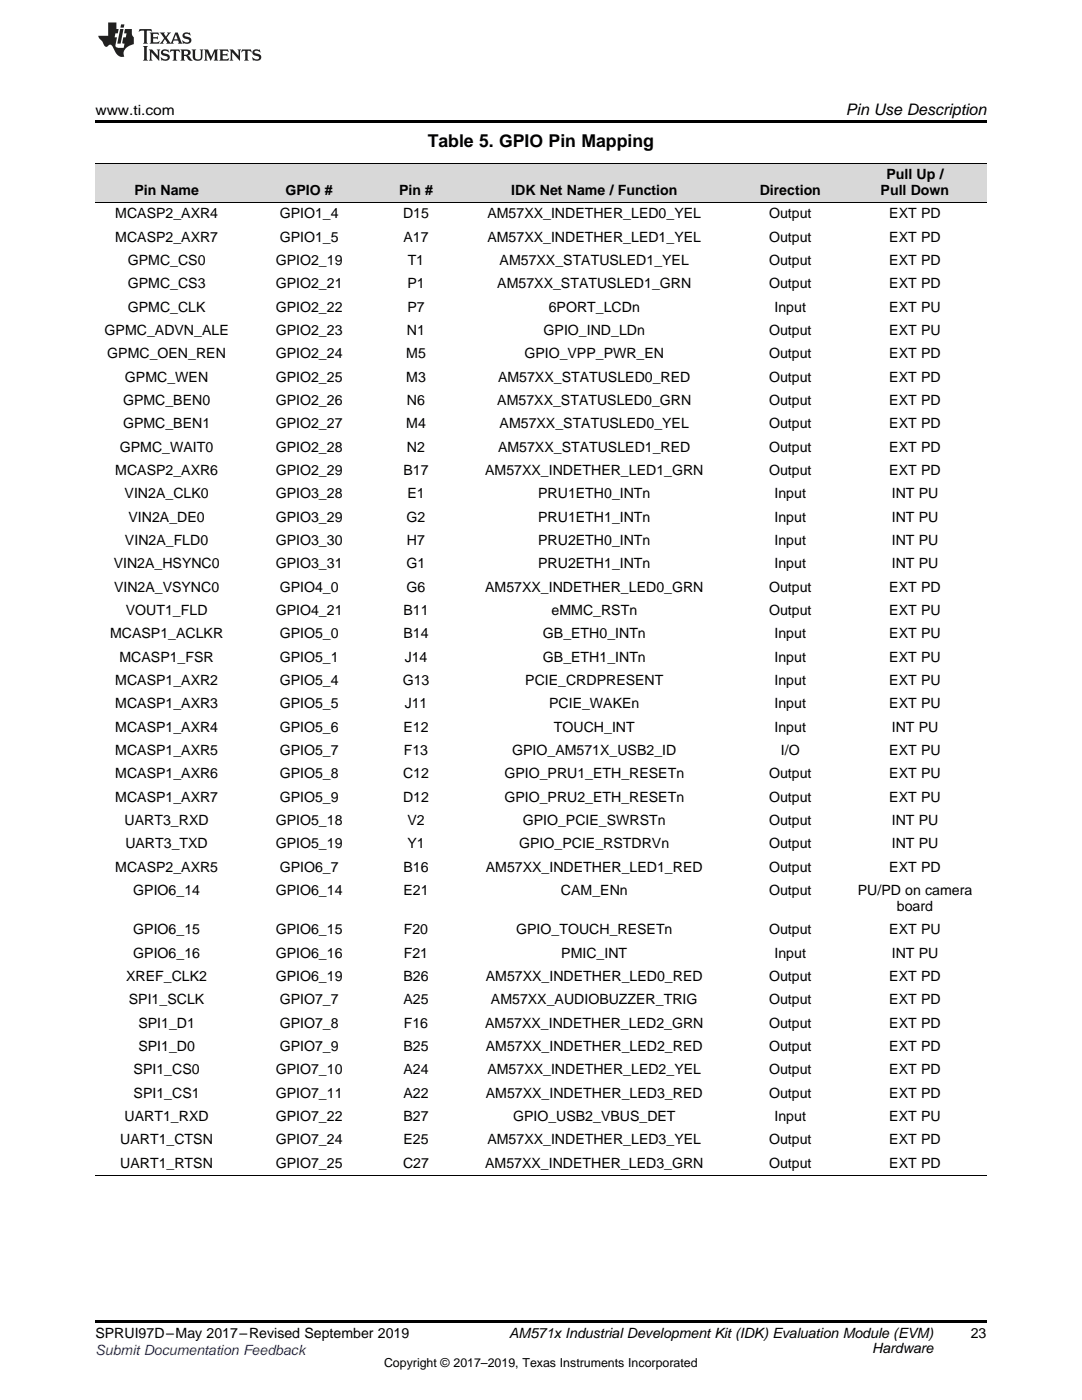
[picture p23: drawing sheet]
<svg xmlns="http://www.w3.org/2000/svg" width="216mm" height="279mm" viewBox="0 0 216 279" stroke-linecap="round" stroke-linejoin="round" font-family="sans-serif">
<defs><g id="words">
<text font-size="3.5" x="85.3" y="29.3">Table 5. GPIO Pin Mapping</text>
<text font-size="3.2" x="168.8" y="23">Pin Use Description</text>
<g font-size="2.8">
<text x="19" y="23">www.ti.com</text>
<text x="176.9" y="35.7">Pull Up /</text>
<text x="26.8" y="38.9">Pin Name</text>
<text x="56.9" y="38.9">GPIO #</text>
<text x="79.6" y="38.9">Pin #</text>
<text x="102" y="38.9">IDK Net Name / Function</text>
<text x="151.6" y="38.9">Direction</text>
<text x="175.7" y="38.9">Pull Down</text>
<text x="23" y="43.6">MCASP2_AXR4</text>
<text x="55.8" y="43.6">GPIO1_4</text>
<text x="80.4" y="43.6">D15</text>
<text x="97.3" y="43.6">AM57XX_INDETHER_LED0_YEL</text>
<text x="153.5" y="43.6">Output</text>
<text x="177.4" y="43.6">EXT PD</text>
<text x="23" y="48.2">MCASP2_AXR7</text>
<text x="25.5" y="52.9">GPMC_CS0</text>
<text x="55" y="52.9">GPIO2_19</text>
<text x="55.8" y="48.2">GPIO1_5</text>
<text x="80.5" y="48.2">A17</text>
<text x="81.4" y="52.9">T1</text>
<text x="97.3" y="48.2">AM57XX_INDETHER_LED1_YEL</text>
<text x="99.7" y="52.9">AM57XX_STATUSLED1_YEL</text>
<text x="153.5" y="48.2">Output</text>
<text x="153.5" y="52.9">Output</text>
<text x="177.4" y="48.2">EXT PD</text>
<text x="177.4" y="52.9">EXT PD</text>
<text x="25.5" y="57.5">GPMC_CS3</text>
<text x="55" y="57.5">GPIO2_21</text>
<text x="81.3" y="57.5">P1</text>
<text x="99.2" y="57.5">AM57XX_STATUSLED1_GRN</text>
<text x="153.5" y="57.5">Output</text>
<text x="177.4" y="57.5">EXT PD</text>
<text x="25.5" y="62.2">GPMC_CLK</text>
<text x="55" y="62.2">GPIO2_22</text>
<text x="81.3" y="62.2">P7</text>
<text x="109.5" y="62.2">6PORT_LCDn</text>
<text x="154.6" y="62.2">Input</text>
<text x="177.4" y="62.2">EXT PU</text>
<text x="20.9" y="66.9">GPMC_ADVN_ALE</text>
<text x="21.4" y="71.5">GPMC_OEN_REN</text>
<text x="55" y="66.9">GPIO2_23</text>
<text x="55" y="71.5">GPIO2_24</text>
<text x="81.1" y="71.5">M5</text>
<text x="81.2" y="66.9">N1</text>
<text x="104.6" y="71.5">GPIO_VPP_PWR_EN</text>
<text x="108.5" y="66.9">GPIO_IND_LDn</text>
<text x="153.5" y="66.9">Output</text>
<text x="153.5" y="71.5">Output</text>
<text x="177.4" y="66.9">EXT PU</text>
<text x="177.4" y="71.5">EXT PD</text>
<text x="24.9" y="76.2">GPMC_WEN</text>
<text x="55" y="76.2">GPIO2_25</text>
<text x="81.1" y="76.2">M3</text>
<text x="99.4" y="76.2">AM57XX_STATUSLED0_RED</text>
<text x="153.5" y="76.2">Output</text>
<text x="177.4" y="76.2">EXT PD</text>
<text x="24.6" y="80.8">GPMC_BEN0</text>
<text x="55" y="80.8">GPIO2_26</text>
<text x="81.2" y="80.8">N6</text>
<text x="99.2" y="80.8">AM57XX_STATUSLED0_GRN</text>
<text x="153.5" y="80.8">Output</text>
<text x="177.4" y="80.8">EXT PD</text>
<text x="24.6" y="85.5">GPMC_BEN1</text>
<text x="55" y="85.5">GPIO2_27</text>
<text x="81.1" y="85.5">M4</text>
<text x="99.7" y="85.5">AM57XX_STATUSLED0_YEL</text>
<text x="153.5" y="85.5">Output</text>
<text x="177.4" y="85.5">EXT PD</text>
<text x="23" y="94.8">MCASP2_AXR6</text>
<text x="23.9" y="90.1">GPMC_WAIT0</text>
<text x="55" y="90.1">GPIO2_28</text>
<text x="55" y="94.8">GPIO2_29</text>
<text x="80.5" y="94.8">B17</text>
<text x="81.2" y="90.1">N2</text>
<text x="96.8" y="94.8">AM57XX_INDETHER_LED1_GRN</text>
<text x="99.4" y="90.1">AM57XX_STATUSLED1_RED</text>
<text x="153.5" y="90.1">Output</text>
<text x="153.5" y="94.8">Output</text>
<text x="177.4" y="90.1">EXT PD</text>
<text x="177.4" y="94.8">EXT PD</text>
<text x="24.9" y="99.4">VIN2A_CLK0</text>
<text x="55" y="99.4">GPIO3_28</text>
<text x="81.3" y="99.4">E1</text>
<text x="107.4" y="99.4">PRU1ETH0_INTn</text>
<text x="154.6" y="99.4">Input</text>
<text x="177.9" y="99.4">INT PU</text>
<text x="25.6" y="104.1">VIN2A_DE0</text>
<text x="55" y="104.1">GPIO3_29</text>
<text x="81.1" y="104.1">G2</text>
<text x="107.4" y="104.1">PRU1ETH1_INTn</text>
<text x="154.6" y="104.1">Input</text>
<text x="177.9" y="104.1">INT PU</text>
<text x="22.7" y="113.4">VIN2A_HSYNC0</text>
<text x="24.9" y="108.8">VIN2A_FLD0</text>
<text x="55" y="108.8">GPIO3_30</text>
<text x="55" y="113.4">GPIO3_31</text>
<text x="81.1" y="113.4">G1</text>
<text x="81.2" y="108.8">H7</text>
<text x="107.4" y="108.8">PRU2ETH0_INTn</text>
<text x="107.4" y="113.4">PRU2ETH1_INTn</text>
<text x="154.6" y="108.8">Input</text>
<text x="154.6" y="113.4">Input</text>
<text x="177.9" y="108.8">INT PU</text>
<text x="177.9" y="113.4">INT PU</text>
<text x="22.8" y="118.1">VIN2A_VSYNC0</text>
<text x="55.8" y="118.1">GPIO4_0</text>
<text x="81.1" y="118.1">G6</text>
<text x="96.8" y="118.1">AM57XX_INDETHER_LED0_GRN</text>
<text x="153.5" y="118.1">Output</text>
<text x="177.4" y="118.1">EXT PD</text>
<text x="25.1" y="122.7">VOUT1_FLD</text>
<text x="55" y="122.7">GPIO4_21</text>
<text x="80.5" y="122.7">B11</text>
<text x="110.1" y="122.7">eMMC_RSTn</text>
<text x="153.5" y="122.7">Output</text>
<text x="177.4" y="122.7">EXT PU</text>
<text x="22" y="127.4">MCASP1_ACLKR</text>
<text x="55.8" y="127.4">GPIO5_0</text>
<text x="80.5" y="127.4">B14</text>
<text x="108.3" y="127.4">GB_ETH0_INTn</text>
<text x="154.6" y="127.4">Input</text>
<text x="177.4" y="127.4">EXT PU</text>
<text x="23" y="136.7">MCASP1_AXR2</text>
<text x="23.8" y="132">MCASP1_FSR</text>
<text x="55.8" y="132">GPIO5_1</text>
<text x="55.8" y="136.7">GPIO5_4</text>
<text x="80.4" y="136.7">G13</text>
<text x="80.8" y="132">J14</text>
<text x="104.8" y="136.7">PCIE_CRDPRESENT</text>
<text x="108.3" y="132">GB_ETH1_INTn</text>
<text x="154.6" y="132">Input</text>
<text x="154.6" y="136.7">Input</text>
<text x="177.4" y="132">EXT PU</text>
<text x="177.4" y="136.7">EXT PU</text>
<text x="23" y="141.4">MCASP1_AXR3</text>
<text x="55.8" y="141.4">GPIO5_5</text>
<text x="80.8" y="141.4">J11</text>
<text x="109.6" y="141.4">PCIE_WAKEn</text>
<text x="154.6" y="141.4">Input</text>
<text x="177.4" y="141.4">EXT PU</text>
<text x="23" y="146">MCASP1_AXR4</text>
<text x="55.8" y="146">GPIO5_6</text>
<text x="80.5" y="146">E12</text>
<text x="110.5" y="146">TOUCH_INT</text>
<text x="154.6" y="146">Input</text>
<text x="177.9" y="146">INT PU</text>
<text x="23" y="150.7">MCASP1_AXR5</text>
<text x="23" y="155.3">MCASP1_AXR6</text>
<text x="55.8" y="150.7">GPIO5_7</text>
<text x="55.8" y="155.3">GPIO5_8</text>
<text x="80.4" y="155.3">C12</text>
<text x="80.6" y="150.7">F13</text>
<text x="100.6" y="155.3">GPIO_PRU1_ETH_RESETn</text>
<text x="102.2" y="150.7">GPIO_AM571X_USB2_ID</text>
<text x="153.5" y="155.3">Output</text>
<text x="155.8" y="150.7">I/O</text>
<text x="177.4" y="150.7">EXT PU</text>
<text x="177.4" y="155.3">EXT PU</text>
<text x="23" y="160">MCASP1_AXR7</text>
<text x="55.8" y="160">GPIO5_9</text>
<text x="80.4" y="160">D12</text>
<text x="100.6" y="160">GPIO_PRU2_ETH_RESETn</text>
<text x="153.5" y="160">Output</text>
<text x="177.4" y="160">EXT PU</text>
<text x="24.9" y="164.6">UART3_RXD</text>
<text x="55" y="164.6">GPIO5_18</text>
<text x="81.3" y="164.6">V2</text>
<text x="104.3" y="164.6">GPIO_PCIE_SWRSTn</text>
<text x="153.5" y="164.6">Output</text>
<text x="177.9" y="164.6">INT PU</text>
<text x="23" y="174">MCASP2_AXR5</text>
<text x="25" y="169.3">UART3_TXD</text>
<text x="55" y="169.3">GPIO5_19</text>
<text x="55.8" y="174">GPIO6_7</text>
<text x="80.5" y="174">B16</text>
<text x="81.3" y="169.3">Y1</text>
<text x="96.9" y="174">AM57XX_INDETHER_LED1_RED</text>
<text x="103.6" y="169.3">GPIO_PCIE_RSTDRVn</text>
<text x="153.5" y="169.3">Output</text>
<text x="153.5" y="174">Output</text>
<text x="177.4" y="174">EXT PD</text>
<text x="177.9" y="169.3">INT PU</text>
<text x="26.6" y="178.6">GPIO6_14</text>
<text x="55" y="178.6">GPIO6_14</text>
<text x="80.5" y="178.6">E21</text>
<text x="111.9" y="178.6">CAM_ENn</text>
<text x="153.5" y="178.6">Output</text>
<text x="171.2" y="178.6">PU/PD on camera</text>
<text x="179" y="181.8">board</text>
<text x="26.6" y="186.4">GPIO6_15</text>
<text x="26.6" y="191.1">GPIO6_16</text>
<text x="55" y="186.4">GPIO6_15</text>
<text x="55" y="191.1">GPIO6_16</text>
<text x="80.6" y="186.4">F20</text>
<text x="80.6" y="191.1">F21</text>
<text x="103" y="186.4">GPIO_TOUCH_RESETn</text>
<text x="112" y="191.1">PMIC_INT</text>
<text x="153.5" y="186.4">Output</text>
<text x="154.6" y="191.1">Input</text>
<text x="177.4" y="186.4">EXT PU</text>
<text x="177.9" y="191.1">INT PU</text>
<text x="25.2" y="195.8">XREF_CLK2</text>
<text x="55" y="195.8">GPIO6_19</text>
<text x="80.5" y="195.8">B26</text>
<text x="96.9" y="195.8">AM57XX_INDETHER_LED0_RED</text>
<text x="153.5" y="195.8">Output</text>
<text x="177.4" y="195.8">EXT PD</text>
<text x="25.7" y="200.4">SPI1_SCLK</text>
<text x="55.8" y="200.4">GPIO7_7</text>
<text x="80.5" y="200.4">A25</text>
<text x="98" y="200.4">AM57XX_AUDIOBUZZER_TRIG</text>
<text x="153.5" y="200.4">Output</text>
<text x="177.4" y="200.4">EXT PD</text>
<text x="27.6" y="205.1">SPI1_D1</text>
<text x="27.6" y="209.7">SPI1_D0</text>
<text x="55.8" y="205.1">GPIO7_8</text>
<text x="55.8" y="209.7">GPIO7_9</text>
<text x="80.5" y="209.7">B25</text>
<text x="80.6" y="205.1">F16</text>
<text x="96.8" y="205.1">AM57XX_INDETHER_LED2_GRN</text>
<text x="96.9" y="209.7">AM57XX_INDETHER_LED2_RED</text>
<text x="153.5" y="205.1">Output</text>
<text x="153.5" y="209.7">Output</text>
<text x="177.4" y="205.1">EXT PD</text>
<text x="177.4" y="209.7">EXT PD</text>
<text x="26.7" y="214.4">SPI1_CS0</text>
<text x="55" y="214.4">GPIO7_10</text>
<text x="80.5" y="214.4">A24</text>
<text x="97.3" y="214.4">AM57XX_INDETHER_LED2_YEL</text>
<text x="153.5" y="214.4">Output</text>
<text x="177.4" y="214.4">EXT PD</text>
<text x="26.7" y="219">SPI1_CS1</text>
<text x="55" y="219">GPIO7_11</text>
<text x="80.5" y="219">A22</text>
<text x="96.9" y="219">AM57XX_INDETHER_LED3_RED</text>
<text x="153.5" y="219">Output</text>
<text x="177.4" y="219">EXT PD</text>
<text x="24.9" y="223.7">UART1_RXD</text>
<text x="55" y="223.7">GPIO7_22</text>
<text x="80.5" y="223.7">B27</text>
<text x="102.4" y="223.7">GPIO_USB2_VBUS_DET</text>
<text x="154.6" y="223.7">Input</text>
<text x="177.4" y="223.7">EXT PU</text>
<text x="24" y="228.4">UART1_CTSN</text>
<text x="24" y="233">UART1_RTSN</text>
<text x="55" y="228.4">GPIO7_24</text>
<text x="55" y="233">GPIO7_25</text>
<text x="80.4" y="233">C27</text>
<text x="80.5" y="228.4">E25</text>
<text x="96.8" y="233">AM57XX_INDETHER_LED3_GRN</text>
<text x="97.3" y="228.4">AM57XX_INDETHER_LED3_YEL</text>
<text x="153.5" y="228.4">Output</text>
<text x="153.5" y="233">Output</text>
<text x="177.4" y="228.4">EXT PD</text>
<text x="177.4" y="233">EXT PD</text>
<text x="19" y="267.1">SPRUI97D–May 2017–Revised September 2019</text>
<text x="101.6" y="267.1">AM571x Industrial Development Kit (IDK) Evaluation Module (EVM)</text>
<text x="174" y="269.9">Hardware</text>
<text x="193.7" y="267">23</text>
</g>
<text font-size="2.8" fill="#00f" x="19" y="270.4">Submit Documentation Feedback</text>
<text font-size="2.5" x="76.6" y="272.7">Copyright © 2017–2019, Texas Instruments Incorporated</text>
</g></defs>
<g fill="#d8d8d8">
<path d="M19 32.6h28.5v7.9h-28.5z"/>
<path d="M47.5 32.6h28.4v7.9h-28.4z"/>
<path d="M75.9 32.6h14.3v7.9h-14.3z"/>
<path d="M90.2 32.6h56.8v7.9h-56.8z"/>
<path d="M147 32.6h21.4v7.9h-21.4z"/>
<path d="M168.4 32.6h28.4v7.9h-28.4z"/>
</g>
<path d="M19 24h177.8v.6h-177.8zM19 263.5h177.8v.6h-177.8z" fill="#000"/>
<path d="M19 32.6h177.8M19 40.4h177.8M19 234.5h177.8" fill="none" stroke="#000" stroke-width=".2"/>
<g fill="#231f20">
<path d="M27.8 5.8l-.1 .6 .5-.3h.5l.1 .2v2.1l-.3 .3h1l-.2-.3v-2.1v-.2h.6l.4 .3-.1-.6zM29.9 6.5l.2 .4v1.5l-.2 .3h1.8l.1-.5a1.04 1.04 0 0 1-1.2 .1v-.6h.5l.4 .2v-.7l-.4 .2h-.5v-.6h.8l.3 .2-.1-.5zM31.9 6.5l.9 1.1-1 1.1h.9l-.2-.2 .4-.7 .5 .7-.2 .2h1.5l-.2-.2 .1-.4h.9l.2 .4-.2 .2h.9l-.2-.3-.7-1.9h-.5l-.9 2.1-.8-1.1 .8-1h-.8l.2 .3-.4 .5-.4-.6 .2-.2zM35.1 6.9l.4 .9h-.8zM36.6 6.6a.63 .63 0 0 0-.2 .7 .63 .63 0 0 0 .6 .4l.6 .2 .2 .2a.75 .75 0 0 1-.8 .4 .75 .75 0 0 1-.6-.5l.1 .7 .2-.1a1.11 1.11 0 0 0 1.5-.5 1.13 1.13 0 0 0-1.3-.9v-.3a1.04 1.04 0 0 1 1.1 .2l-.1-.6-.2 .1-.5-.1zM28.5 9.2l.3 .3v2.2l-.3 .4h1l-.2-.4v-2.2l.2-.3zM29.7 9.9l.2 .3v1.5l-.2 .4h.7l-.2-.4v-1.3l1.6 1.7v-1.9l.2-.3h-.7l.2 .3v.9l-1.1-1.2zM32.3 10a.62 .62 0 0 0-.2 .7 .62 .62 0 0 0 .6 .4l.6 .2 .2 .2a.76 .76 0 0 1-.8 .4 .76 .76 0 0 1-.6-.5l.1 .7 .2-.1a1.11 1.11 0 0 0 1.5-.6 1.13 1.13 0 0 0-1.3-.8v-.3a1.04 1.04 0 0 1 1.1 .1l-.1-.5-.2 .1-.5-.2zM34 9.9l-.1 .6a.61 .61 0 0 1 .7-.3l.1 1.5-.3 .4h1l-.3-.4 .1-1.5a.63 .63 0 0 1 .7 .3l-.1-.6zM36 9.9l.2 .3v1.5l-.2 .4h.9l-.2-.2v-.7l.6 .2a.76 .76 0 0 0 1.1 .6l-1-.9a.58 .58 0 0 0 .6-.6 .58 .58 0 0 0-.5-.6zM36.7 10.2l.1-.1a.45 .45 0 0 1 .6 .1 .45 .45 0 0 1 .1 .5l-.8 .2zM38.2 9.9l.2 .2a2.17 2.17 0 0 0 .4 1.9 .99 .99 0 0 0 1.6-.7v-1.1l.2-.3h-.7l.1 .2a1.92 1.92 0 0 1-.1 1.7 .6 .6 0 0 1-1-.5v-1.1l.2-.3zM40.7 9.9l.2 .3v1.5l-.2 .4h.7l-.2-.4v-1.4l.8 1.8 .9-1.8v1.4l-.2 .4h.9l-.3-.4v-1.5l.3-.3h-.8l-.6 1.4-.7-1.4zM43.7 9.9l.3 .3v1.5l-.3 .4h1.9l.1-.6a1.04 1.04 0 0 1-1.3 .2v-.6h.6l.4 .1v-.6l-.4 .2h-.6l.1-.6h.7l.4 .2-.1-.5zM45.8 9.9l.2 .3v1.5l-.2 .4h.8l-.3-.4v-1.3l1.6 1.7v-1.9l.2-.3h-.7l.2 .3v.9l-1.1-1.2zM48.3 9.9l-.1 .6a.61 .61 0 0 1 .7-.3v1.5l-.2 .4h.9l-.2-.4v-1.5a.63 .63 0 0 1 .8 .3l-.1-.6zM50.6 10a.62 .62 0 0 0-.2 .7 .62 .62 0 0 0 .6 .4l.6 .2 .1 .2a.76 .76 0 0 1-.7 .4 .76 .76 0 0 1-.6-.5l.1 .7 .1-.1a1.11 1.11 0 0 0 1.5-.6 1.13 1.13 0 0 0-1.2-.8l-.1-.3a1.04 1.04 0 0 1 1.2 .1l-.2-.5-.1 .1-.5-.2z"/>
<path d="M21.6 4.5v2.6h-2l.1 .4 .8 .9a.91 .91 0 0 0 .9 .9 .56 .56 0 0 1 .5-.4 .56 .56 0 0 1 .5 .3l.4 .8a1.53 1.53 0 0 0 2 1.3 1.54 1.54 0 0 1 1-2.1l.9-.4-.1-1.4a1.52 1.52 0 0 1-.3-1.6h-1.4l-.1 .9h.5l-.2 .8h-.5l-.2 .9v.2l.4 .1-.1 .9a1.93 1.93 0 0 1-1.6-.3l.2-1.8h-.4l.1-.8h.5l.2-.9h-.5v-1.3zM24 5.8l-.6 2.9h.7l.5-2.9zM24.2 4.9l-.2 .6h.7l.1-.6z"/>
</g>
<use href="#words"/>
</svg>
